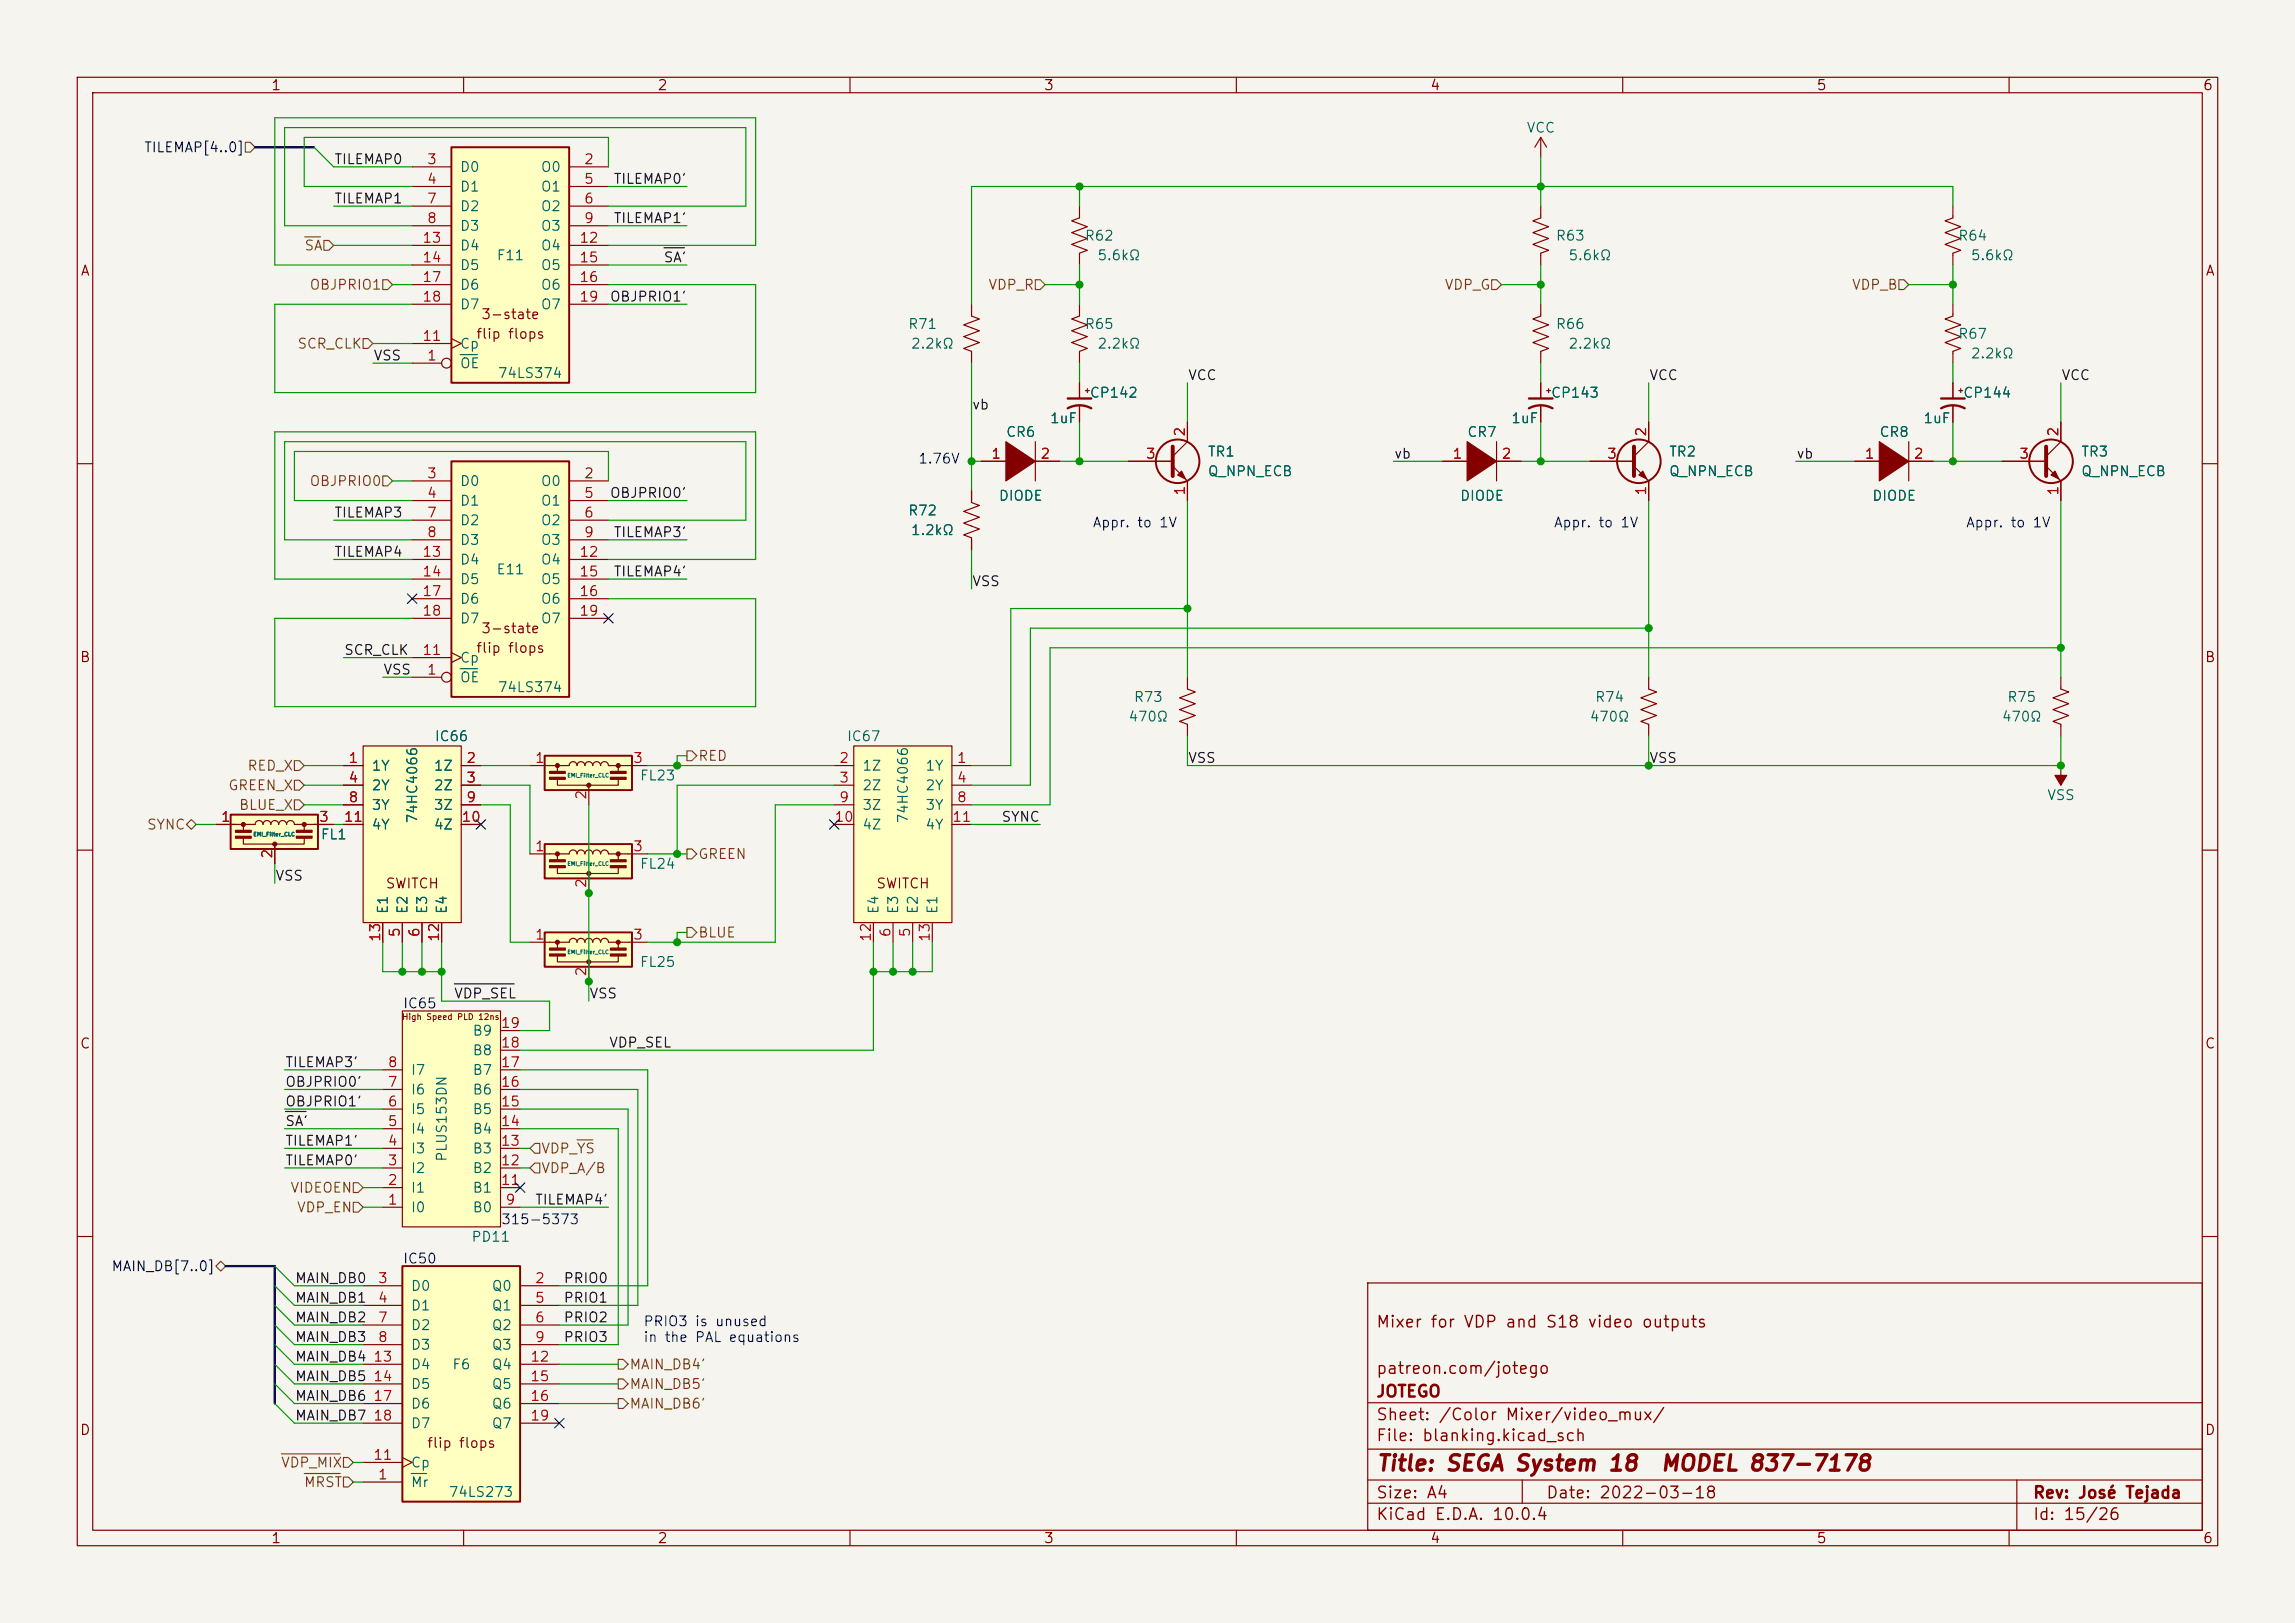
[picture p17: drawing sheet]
<svg xmlns="http://www.w3.org/2000/svg" width="297mm" height="210mm" viewBox="0 0 297 210" stroke-linecap="round" stroke-linejoin="round" font-family="sans-serif">
<defs><g id="words">
<g font-size="2" fill="#840000">
<text x="178" y="190.8">Title: SEGA System 18</text>
<text x="214.8" y="190.8">MODEL 837-7178</text>
</g>
<g font-size="1.5" fill="#840000">
<text x="178" y="172.2">Mixer for VDP and S18 video outputs</text>
<text x="178" y="178.2">patreon.com/jotego</text>
<text x="178" y="184.2">Sheet: /Color Mixer/video_mux/</text>
<text x="178" y="181.2">JOTEGO</text>
<text x="178" y="186.9">File: blanking.kicad_sch</text>
<text x="178" y="197.1">KiCad E.D.A. 10.0.4</text>
<text x="178" y="194.3">Size: A4</text>
<text x="200" y="194.3">Date: 2022-03-18</text>
<text x="263" y="194.3">Rev: José Tejada</text>
<text x="263" y="197.1">Id: 15/26</text>
</g>
<g font-size="1.3" fill="#840000">
<text x="35" y="12">1</text>
<text x="85" y="12">2</text>
<text x="135" y="12">3</text>
<text x="185" y="12">4</text>
<text x="235" y="12">5</text>
<text x="285" y="12">6</text>
<text x="10.3" y="36">A</text>
<text x="285.3" y="36">A</text>
<text x="62.2" y="41.6">3-state</text>
<text x="61.5" y="44.2">flip flops</text>
<text x="62.2" y="82.3">3-state</text>
<text x="10.3" y="86">B</text>
<text x="61.5" y="84.8">flip flops</text>
<text x="285.3" y="86">B</text>
<text x="49.8" y="115.3">SWITCH</text>
<text x="113.3" y="115.3">SWITCH</text>
<text x="10.3" y="136">C</text>
<text x="285.3" y="136">C</text>
<text x="10.3" y="186">D</text>
<text x="285.3" y="186">D</text>
<text x="55.2" y="187.7">flip flops</text>
<text x="35" y="200">1</text>
<text x="85" y="200">2</text>
<text x="135" y="200">3</text>
<text x="185" y="200">4</text>
<text x="235" y="200">5</text>
<text x="285" y="200">6</text>
</g>
<g font-size="1.3" fill="#006464">
<text x="197.5" y="17.5">VCC</text>
<text x="59.4" y="22.6">D0</text>
<text x="69.9" y="22.6">O0</text>
<text x="59.4" y="25.1">D1</text>
<text x="59.4" y="27.6">D2</text>
<text x="69.9" y="25.1">O1</text>
<text x="69.9" y="27.6">O2</text>
<text x="59.4" y="30.2">D3</text>
<text x="59.4" y="32.7">D4</text>
<text x="59.4" y="35.3">D5</text>
<text x="64.2" y="34">F11</text>
<text x="69.9" y="30.2">O3</text>
<text x="69.9" y="32.7">O4</text>
<text x="69.9" y="35.3">O5</text>
<text x="140.3" y="31.5">R62</text>
<text x="141.9" y="34">5.6kΩ</text>
<text x="201.3" y="31.5">R63</text>
<text x="202.9" y="34">5.6kΩ</text>
<text x="253.3" y="31.5">R64</text>
<text x="255" y="34">5.6kΩ</text>
<text x="59.4" y="37.8">D6</text>
<text x="59.4" y="40.3">D7</text>
<text x="69.9" y="37.8">O6</text>
<text x="69.9" y="40.3">O7</text>
<text x="59.4" y="48">OE</text>
<text x="59.4" y="45.4">Cp</text>
<text x="117.4" y="42.9">R71</text>
<text x="117.8" y="45.4">2.2kΩ</text>
<text x="140.3" y="42.9">R65</text>
<text x="141.9" y="45.4">2.2kΩ</text>
<text x="201.3" y="42.9">R66</text>
<text x="202.9" y="45.4">2.2kΩ</text>
<text x="253.3" y="44.2">R67</text>
<text x="255" y="46.7">2.2kΩ</text>
<text x="64.3" y="49.2">74LS374</text>
<text x="140.9" y="51.8">CP142</text>
<text x="200.6" y="51.8">CP143</text>
<text x="254" y="51.8">CP144</text>
<text x="130.1" y="56.9">CR6</text>
<text x="135.8" y="55.1">1uF</text>
<text x="156.2" y="59.4">TR1</text>
<text x="189.8" y="56.9">CR7</text>
<text x="195.5" y="55.1">1uF</text>
<text x="215.9" y="59.4">TR2</text>
<text x="243.1" y="56.9">CR8</text>
<text x="248.8" y="55.1">1uF</text>
<text x="269.2" y="59.4">TR3</text>
<text x="59.4" y="63.2">D0</text>
<text x="59.4" y="65.7">D1</text>
<text x="69.9" y="63.2">O0</text>
<text x="69.9" y="65.7">O1</text>
<text x="129.2" y="65.1">DIODE</text>
<text x="156.2" y="61.9">Q_NPN_ECB</text>
<text x="188.9" y="65.1">DIODE</text>
<text x="215.9" y="61.9">Q_NPN_ECB</text>
<text x="242.2" y="65.1">DIODE</text>
<text x="269.2" y="61.9">Q_NPN_ECB</text>
<text x="59.4" y="68.3">D2</text>
<text x="59.4" y="70.8">D3</text>
<text x="69.9" y="68.3">O2</text>
<text x="69.9" y="70.8">O3</text>
<text x="117.4" y="67">R72</text>
<text x="117.8" y="69.6">1.2kΩ</text>
<text x="59.4" y="73.4">D4</text>
<text x="59.4" y="75.9">D5</text>
<text x="64.2" y="74.6">E11</text>
<text x="69.9" y="73.4">O4</text>
<text x="69.9" y="75.9">O5</text>
<text x="59.4" y="78.4">D6</text>
<text x="59.4" y="81">D7</text>
<text x="69.9" y="78.4">O6</text>
<text x="69.9" y="81">O7</text>
<text x="59.4" y="88.6">OE</text>
<text x="59.4" y="86.1">Cp</text>
<text x="64.3" y="89.9">74LS374</text>
<text x="145.9" y="93.7">470Ω</text>
<text x="146.6" y="91.1">R73</text>
<text x="205.6" y="93.7">470Ω</text>
<text x="206.3" y="91.1">R74</text>
<text x="259" y="93.7">470Ω</text>
<text x="259.7" y="91.1">R75</text>
<text x="48" y="100">1Y</text>
<text x="56.1" y="100">1Z</text>
<text x="56.2" y="96.2">IC66</text>
<text x="82.7" y="101.3">FL23</text>
<text x="109.5" y="96.2">IC67</text>
<text x="111.5" y="100">1Z</text>
<text x="119.7" y="100">1Y</text>
<text x="48" y="102.6">2Y</text>
<text x="48" y="105.1">3Y</text>
<text x="48" y="107.7">4Y</text>
<text x="54.3" y="106.6" transform="rotate(-90 54.3 106.6)">74HC4066</text>
<text x="56.1" y="102.6">2Z</text>
<text x="56.1" y="105.1">3Z</text>
<text x="56.1" y="107.7">4Z</text>
<text x="111.5" y="102.6">2Z</text>
<text x="111.5" y="105.1">3Z</text>
<text x="111.5" y="107.7">4Z</text>
<text x="117.8" y="106.6" transform="rotate(-90 117.8 106.6)">74HC4066</text>
<text x="119.7" y="102.6">2Y</text>
<text x="119.7" y="105.1">3Y</text>
<text x="119.7" y="107.7">4Y</text>
<text x="264.8" y="103.8">VSS</text>
<text x="41.4" y="108.9">FL1</text>
<text x="82.7" y="112.7">FL24</text>
<text x="50.5" y="118.4" transform="rotate(-90 50.5 118.4)">E1</text>
<text x="53" y="118.4" transform="rotate(-90 53 118.4)">E2</text>
<text x="55.6" y="118.4" transform="rotate(-90 55.6 118.4)">E3</text>
<text x="58.1" y="118.4" transform="rotate(-90 58.1 118.4)">E4</text>
<text x="114" y="118.4" transform="rotate(-90 114 118.4)">E4</text>
<text x="116.5" y="118.4" transform="rotate(-90 116.5 118.4)">E3</text>
<text x="119.1" y="118.4" transform="rotate(-90 119.1 118.4)">E2</text>
<text x="121.6" y="118.4" transform="rotate(-90 121.6 118.4)">E1</text>
<text x="82.7" y="125.4">FL25</text>
<text x="61.1" y="136.9">B8</text>
<text x="61.1" y="134.3">B9</text>
<text x="53.1" y="141.9">I6</text>
<text x="53.1" y="139.4">I7</text>
<text x="61.1" y="141.9">B6</text>
<text x="61.1" y="139.4">B7</text>
<text x="53.1" y="149.6">I3</text>
<text x="53.1" y="147">I4</text>
<text x="53.1" y="144.5">I5</text>
<text x="61.1" y="149.6">B3</text>
<text x="61.1" y="147">B4</text>
<text x="61.1" y="144.5">B5</text>
<text x="53.1" y="154.6">I1</text>
<text x="53.1" y="152.1">I2</text>
<text x="58.1" y="150.4" transform="rotate(-90 58.1 150.4)">PLUS153DN</text>
<text x="61.1" y="154.6">B1</text>
<text x="61.1" y="152.1">B2</text>
<text x="53.1" y="157.2">I0</text>
<text x="60.9" y="161">PD11</text>
<text x="61.1" y="157.2">B0</text>
<text x="53.1" y="167.3">D0</text>
<text x="63.6" y="167.3">Q0</text>
<text x="53.1" y="169.9">D1</text>
<text x="53.1" y="172.4">D2</text>
<text x="63.6" y="169.9">Q1</text>
<text x="63.6" y="172.4">Q2</text>
<text x="53.1" y="175">D3</text>
<text x="53.1" y="177.5">D4</text>
<text x="58.4" y="177.5">F6</text>
<text x="63.6" y="175">Q3</text>
<text x="63.6" y="177.5">Q4</text>
<text x="53.1" y="180">D5</text>
<text x="53.1" y="182.6">D6</text>
<text x="53.1" y="185.1">D7</text>
<text x="63.6" y="180">Q5</text>
<text x="63.6" y="182.6">Q6</text>
<text x="63.6" y="185.1">Q7</text>
<text x="53.1" y="190.2">Cp</text>
<text x="53.1" y="192.7">Mr</text>
<text x="58" y="194">74LS273</text>
</g>
<g font-size="1.3" fill="#000084">
<text x="18.6" y="20">TILEMAP[4..0]</text>
<text x="14.3" y="164.8">MAIN_DB[7..0]</text>
</g>
<g font-size="1.3" fill="#0f0f0f">
<text x="43.2" y="21.6">TILEMAP0</text>
<text x="43.2" y="26.6">TILEMAP1</text>
<text x="79.3" y="29.2">TILEMAP1'</text>
<text x="79.3" y="24.1">TILEMAP0'</text>
<text x="85.8" y="34.3">SA'</text>
<text x="78.8" y="39.3">OBJPRIO1'</text>
<text x="48.3" y="47">VSS</text>
<text x="125.7" y="53.3">vb</text>
<text x="153.7" y="49.5">VCC</text>
<text x="213.4" y="49.5">VCC</text>
<text x="266.7" y="49.5">VCC</text>
<text x="180.3" y="59.7">vb</text>
<text x="232.4" y="59.7">vb</text>
<text x="78.8" y="64.7">OBJPRIO0'</text>
<text x="43.2" y="67.3">TILEMAP3</text>
<text x="79.3" y="69.8">TILEMAP3'</text>
<text x="43.2" y="72.4">TILEMAP4</text>
<text x="79.3" y="74.9">TILEMAP4'</text>
<text x="125.7" y="76.2">VSS</text>
<text x="44.4" y="85.1">SCR_CLK</text>
<text x="49.5" y="87.6">VSS</text>
<text x="153.7" y="99">VSS</text>
<text x="213.4" y="99">VSS</text>
<text x="129.5" y="106.6">SYNC</text>
<text x="35.6" y="114.3">VSS</text>
<text x="58.7" y="129.5">VDP_SEL</text>
<text x="76.2" y="129.5">VSS</text>
<text x="78.7" y="135.9">VDP_SEL</text>
<text x="36.8" y="143.5">OBJPRIO1'</text>
<text x="36.8" y="138.4">TILEMAP3'</text>
<text x="36.8" y="140.9">OBJPRIO0'</text>
<text x="36.8" y="146">SA'</text>
<text x="36.8" y="148.6">TILEMAP1'</text>
<text x="36.8" y="151.1">TILEMAP0'</text>
<text x="69.2" y="156.2">TILEMAP4'</text>
<text x="38.1" y="166.3">MAIN_DB0</text>
<text x="72.9" y="166.3">PRIO0</text>
<text x="38.1" y="171.4">MAIN_DB2</text>
<text x="38.1" y="174">MAIN_DB3</text>
<text x="38.1" y="168.9">MAIN_DB1</text>
<text x="72.9" y="171.4">PRIO2</text>
<text x="72.9" y="168.9">PRIO1</text>
<text x="72.9" y="174">PRIO3</text>
<text x="38.1" y="176.5">MAIN_DB4</text>
<text x="38.1" y="179">MAIN_DB5</text>
<text x="38.1" y="184.1">MAIN_DB7</text>
<text x="38.1" y="181.6">MAIN_DB6</text>
</g>
<g font-size="1.3" fill="#a90000">
<text x="55.2" y="21.6">3</text>
<text x="75.5" y="21.6">2</text>
<text x="55.2" y="24.1">4</text>
<text x="55.2" y="26.6">7</text>
<text x="55.2" y="29.2">8</text>
<text x="75.5" y="24.1">5</text>
<text x="75.5" y="26.6">6</text>
<text x="75.5" y="29.2">9</text>
<text x="54.6" y="31.7">13</text>
<text x="54.6" y="34.3">14</text>
<text x="74.9" y="31.7">12</text>
<text x="74.9" y="34.3">15</text>
<text x="54.6" y="36.8">17</text>
<text x="54.6" y="39.3">18</text>
<text x="74.9" y="36.8">16</text>
<text x="74.9" y="39.3">19</text>
<text x="54.6" y="44.4">11</text>
<text x="55.2" y="47">1</text>
<text x="128.2" y="59.7">1</text>
<text x="134.5" y="59.7">2</text>
<text x="148.2" y="59.7">3</text>
<text x="153.6" y="56.6" transform="rotate(-90 153.6 56.6)">2</text>
<text x="187.9" y="59.7">1</text>
<text x="194.2" y="59.7">2</text>
<text x="207.9" y="59.7">3</text>
<text x="213.3" y="56.6" transform="rotate(-90 213.3 56.6)">2</text>
<text x="241.2" y="59.7">1</text>
<text x="247.6" y="59.7">2</text>
<text x="261.2" y="59.7">3</text>
<text x="266.7" y="56.6" transform="rotate(-90 266.7 56.6)">2</text>
<text x="55.2" y="62.2">3</text>
<text x="55.2" y="64.7">4</text>
<text x="75.5" y="62.2">2</text>
<text x="75.5" y="64.7">5</text>
<text x="153.6" y="64.2" transform="rotate(-90 153.6 64.2)">1</text>
<text x="213.3" y="64.2" transform="rotate(-90 213.3 64.2)">1</text>
<text x="266.7" y="64.2" transform="rotate(-90 266.7 64.2)">1</text>
<text x="55.2" y="67.3">7</text>
<text x="55.2" y="69.8">8</text>
<text x="75.5" y="67.3">6</text>
<text x="75.5" y="69.8">9</text>
<text x="54.6" y="72.4">13</text>
<text x="54.6" y="74.9">14</text>
<text x="54.6" y="77.4">17</text>
<text x="74.9" y="72.4">12</text>
<text x="74.9" y="74.9">15</text>
<text x="74.9" y="77.4">16</text>
<text x="54.6" y="80">18</text>
<text x="74.9" y="80">19</text>
<text x="54.6" y="85.1">11</text>
<text x="55.2" y="87.6">1</text>
<text x="45" y="99">1</text>
<text x="45" y="101.6">4</text>
<text x="60.3" y="99">2</text>
<text x="60.3" y="101.6">3</text>
<text x="69.1" y="99">1</text>
<text x="81.8" y="99">3</text>
<text x="108.5" y="99">2</text>
<text x="108.5" y="101.6">3</text>
<text x="123.8" y="99">1</text>
<text x="123.8" y="101.6">4</text>
<text x="28.5" y="106.7">1</text>
<text x="41.2" y="106.7">3</text>
<text x="44.4" y="106.7">11</text>
<text x="45" y="104.1">8</text>
<text x="59.6" y="106.7">10</text>
<text x="60.3" y="104.1">9</text>
<text x="76.2" y="103.6" transform="rotate(-90 76.2 103.6)">2</text>
<text x="107.9" y="106.7">10</text>
<text x="108.5" y="104.1">9</text>
<text x="123.1" y="106.7">11</text>
<text x="123.8" y="104.1">8</text>
<text x="35.5" y="111.2" transform="rotate(-90 35.5 111.2)">2</text>
<text x="69.1" y="110.5">1</text>
<text x="81.8" y="110.5">3</text>
<text x="76.2" y="115" transform="rotate(-90 76.2 115)">2</text>
<text x="49.5" y="122" transform="rotate(-90 49.5 122)">13</text>
<text x="52" y="121.4" transform="rotate(-90 52 121.4)">5</text>
<text x="54.6" y="121.4" transform="rotate(-90 54.6 121.4)">6</text>
<text x="57.1" y="122" transform="rotate(-90 57.1 122)">12</text>
<text x="69.1" y="121.9">1</text>
<text x="81.8" y="121.9">3</text>
<text x="113" y="122" transform="rotate(-90 113 122)">12</text>
<text x="115.5" y="121.4" transform="rotate(-90 115.5 121.4)">6</text>
<text x="118.1" y="121.4" transform="rotate(-90 118.1 121.4)">5</text>
<text x="120.6" y="122" transform="rotate(-90 120.6 122)">13</text>
<text x="76.2" y="126.4" transform="rotate(-90 76.2 126.4)">2</text>
<text x="64.7" y="135.9">18</text>
<text x="64.7" y="133.3">19</text>
<text x="50.1" y="143.5">6</text>
<text x="50.1" y="140.9">7</text>
<text x="50.1" y="138.4">8</text>
<text x="64.7" y="143.5">15</text>
<text x="64.7" y="140.9">16</text>
<text x="64.7" y="138.4">17</text>
<text x="50.1" y="148.6">4</text>
<text x="50.1" y="146">5</text>
<text x="64.7" y="148.6">13</text>
<text x="64.7" y="146">14</text>
<text x="50.1" y="153.6">2</text>
<text x="50.1" y="151.1">3</text>
<text x="64.7" y="153.6">11</text>
<text x="64.7" y="151.1">12</text>
<text x="50.1" y="156.2">1</text>
<text x="65.3" y="156.2">9</text>
<text x="48.8" y="166.3">3</text>
<text x="69.1" y="166.3">2</text>
<text x="48.8" y="168.9">4</text>
<text x="48.8" y="171.4">7</text>
<text x="48.8" y="174">8</text>
<text x="69.1" y="168.9">5</text>
<text x="69.1" y="171.4">6</text>
<text x="69.1" y="174">9</text>
<text x="48.2" y="176.5">13</text>
<text x="48.2" y="179">14</text>
<text x="68.5" y="176.5">12</text>
<text x="68.5" y="179">15</text>
<text x="48.2" y="181.6">17</text>
<text x="48.2" y="184.1">18</text>
<text x="68.5" y="181.6">16</text>
<text x="68.5" y="184.1">19</text>
<text x="48.2" y="189.2">11</text>
<text x="48.8" y="191.7">1</text>
</g>
<g font-size="1.3" fill="#725600">
<text x="39.3" y="32.7">SA</text>
<text x="40" y="37.8">OBJPRIO1</text>
<text x="127.8" y="37.8">VDP_R</text>
<text x="186.9" y="37.8">VDP_G</text>
<text x="239.6" y="37.8">VDP_B</text>
<text x="38.4" y="45.4">SCR_CLK</text>
<text x="40" y="63.2">OBJPRIO0</text>
<text x="31.9" y="100">RED_X</text>
<text x="90.3" y="98.8">RED</text>
<text x="18.9" y="107.7">SYNC</text>
<text x="29.4" y="102.6">GREEN_X</text>
<text x="30.8" y="105.1">BLUE_X</text>
<text x="90.3" y="111.5">GREEN</text>
<text x="90.3" y="121.6">BLUE</text>
<text x="70" y="149.6">VDP_YS</text>
<text x="37.5" y="154.6">VIDEOEN</text>
<text x="70" y="152.1">VDP_A/B</text>
<text x="38.3" y="157.2">VDP_EN</text>
<text x="81.4" y="177.5">MAIN_DB4'</text>
<text x="81.4" y="180">MAIN_DB5'</text>
<text x="81.4" y="182.6">MAIN_DB6'</text>
<text x="36.3" y="190.2">VDP_MIX</text>
<text x="39.2" y="192.7">MRST</text>
</g>
<g font-size="1.3" fill="#0000c2">
<text x="118.7" y="60.3">1.76V</text>
<text x="141.3" y="68.6">Appr. to 1V</text>
<text x="201" y="68.6">Appr. to 1V</text>
<text x="254.3" y="68.6">Appr. to 1V</text>
<text x="52.1" y="130.8">IC65</text>
<text x="64.8" y="158.7">315-5373</text>
<text x="52.1" y="163.8">IC50</text>
<text x="83.2" y="171.9">PRIO3 is unused</text>
<text x="83.2" y="174">in the PAL equations</text>
</g>
<text font-size=".8" fill="#840000" x="52" y="132.2">High Speed PLD 12ns</text>
<g font-size=".5" fill="#006464">
<text x="73.4" y="100.7">EMI_Filter_CLC</text>
<text x="32.7" y="108.3">EMI_Filter_CLC</text>
<text x="73.4" y="112.1">EMI_Filter_CLC</text>
<text x="73.4" y="123.6">EMI_Filter_CLC</text>
</g>
</g></defs>
<path d="M0 0h297v210h-297z" fill="#f5f4ef" stroke="#f5f4ef" stroke-width=".13"/>
<g fill="none" stroke="#840000" stroke-width=".15">
<path d="M10 10h277v190h-277zM12 12h273v186h-273zM60 10v2M110 10v2M160 10v2M210 10v2M260 10v2M125.7 39.4v1.5l1 .4-2 .7 2 .8-2 .8 2 .7-2 .8 1 .4v1.5M10 60h2M285 60h2M10 110h2M285 110h2"/>
<path d="M10 160h2M177 166h108v32h-108zM285 160h2M60 198v2M110 198v2M160 198v2M177 194.5h108M177 191.5h108M177 187.5h108M177 181.5h108M197 191.5v3M210 198v2"/>
<path d="M260 198v2M261 191.5v6.5"/>
</g>
<path d="M47 96.5h12.7v22.9h-12.7z" fill="#ffffc2"/>
<g fill="none" stroke="#840000" stroke-width=".15">
<path d="M44.4 99.1h2.6M47 96.5h12.7v22.9h-12.7zM59.7 99.1h2.5M266.7 87.6v1.6l1 .3-2 .8 2 .8-2 .7 2 .8-2 .7 1 .4v1.6M44.4 101.6h2.6M44.4 104.1h2.6M44.4 106.7h2.6M49.5 119.4v2.5M52.1 119.4v2.5M54.6 119.4v2.5M57.1 119.4v2.5M59.7 101.6h2.5"/>
<path d="M59.7 104.1h2.5M59.7 106.7h2.5"/>
</g>
<path d="M110.5 96.5h12.7v22.9h-12.7z" fill="#ffffc2"/>
<g fill="none" stroke="#840000" stroke-width=".15">
<path d="M259.1 59.7h5.7M266.7 54.6v2.6l-1.9 1.9M264.8 60.3l1.9 1.9v2.6M107.9 99.1h2.6M110.5 96.5h12.7v22.9h-12.7zM123.2 99.1h2.5M107.9 101.6h2.6M107.9 104.1h2.6M107.9 106.7h2.6M113 119.4v2.5M115.6 119.4v2.5M118.1 119.4v2.5"/>
<path d="M120.6 119.4v2.5M123.2 101.6h2.5M123.2 104.1h2.5M123.2 106.7h2.5"/>
</g>
<path d="M264.8 57.8v3.8" fill="none" stroke="#840000" stroke-width=".51"/>
<circle cx="265.4" cy="59.7" r="2.82" fill="none" stroke="#840000" stroke-width=".25"/>
<path d="M265.4 61.5l.5-.5 .5 1z" fill="#840000" stroke="#840000" stroke-width=".15"/>
<path d="M58.4 59.7h15.3v30.5h-15.3z" fill="#ffffc2"/>
<path d="M58.4 59.7h15.3v30.5h-15.3z" fill="none" stroke="#840000" stroke-width=".25"/>
<g fill="none" stroke="#840000" stroke-width=".15">
<path d="M53.3 62.2h5.1M53.3 64.8h5.1M53.3 67.3h5.1M53.3 69.9h5.1M53.3 72.4h5.1M53.3 74.9h5.1M53.3 77.5h5.1M73.7 62.2h5M73.7 64.8h5M73.7 67.3h5M73.7 69.9h5M73.7 72.4h5"/>
<path d="M73.7 74.9h5M73.7 77.5h5M53.3 87.6h3.8M53.3 85.1h5.1M53.3 80h5.1M58.4 84.5l1.3 .6-1.3 .6M73.7 80h5"/>
<circle cx="57.8" cy="87.6" r=".63"/>
</g>
<path d="M59.6 86.5h2.2" fill="none" stroke="#006464" stroke-width=".15"/>
<path d="M52.1 130.8h12.7v28h-12.7z" fill="#ffffc2"/>
<g fill="none" stroke="#840000" stroke-width=".15">
<path d="M49.5 138.4h2.6M52.1 130.8h12.7v28h-12.7zM64.8 138.4h2.5M64.8 135.9h2.5M64.8 133.4h2.5M49.5 156.2h2.6M49.5 153.7h2.6M49.5 151.1h2.6M49.5 148.6h2.6M49.5 146.1h2.6M49.5 143.5h2.6M49.5 141h2.6"/>
<path d="M64.8 156.2h2.5M64.8 153.7h2.5M64.8 151.1h2.5M64.8 148.6h2.5M64.8 146.1h2.5M64.8 143.5h2.5M64.8 141h2.5"/>
</g>
<path d="M29.8 105.4h11.3v4.5h-11.3z" fill="#ffffc2"/>
<path d="M29.8 105.4h11.3v4.5h-11.3z" fill="none" stroke="#840000" stroke-width=".25"/>
<g fill="none" stroke="#840000" stroke-width=".15">
<path d="M199.4 17.8v2.5M199.4 17.8l-.8 1.3M199.4 17.8l.8 1.3M139.7 26.7v1.5l-1 .4 2 .7-2 .8 2 .8-2 .7 2 .8-1 .4v1.5M139.7 39.4v1.5l-1 .4 2 .7-2 .8 2 .8-2 .7 2 .8-1 .4v1.5M199.4 39.4v1.5l-1 .4 2 .7-2 .8 2 .8-2 .7 2 .8-1 .4v1.5M199.4 26.7v1.5l-1 .4 2 .7-2 .8 2 .8-2 .7 2 .8-1 .4v1.5M139.7 49.5v2.1M139.7 52.6v2M140.5 50.5h.5M140.7 50.3v.5M199.4 49.5v2.1"/>
<path d="M199.4 52.6v2M200.2 50.5h.5M200.4 50.3v.5M27.9 106.7h5.1a.51 .51 0 0 1 .5-.5 .51 .51 0 0 1 .5 .5 .51 .51 0 0 1 .5-.5 .51 .51 0 0 1 .6 .5 .51 .51 0 0 1 .5-.5 .51 .51 0 0 1 .5 .5 .51 .51 0 0 1 .5-.5 .51 .51 0 0 1 .5 .5 .51 .51 0 0 1 .5-.5 .51 .51 0 0 1 .5 .5h5.1M31.5 108.5v.7h7.9v-.7M31.5 106.7v.7M35.6 109.2v2.6M39.4 106.7v.7"/>
</g>
<g fill="#840000" stroke="#840000" stroke-width=".15">
<path d="M30.5 108.2h2v.3h-2z"/>
<path d="M30.5 107.4h2v.3h-2z"/>
<path d="M38.4 108.2h2v.3h-2z"/>
<path d="M38.4 107.4h2v.3h-2z"/>
<circle cx="31.5" cy="106.7" r=".25"/>
<circle cx="35.6" cy="109.2" r=".25"/>
<circle cx="39.4" cy="106.7" r=".25"/>
</g>
<path d="M138.2 52.8a3.2 3.2 0 0 1 3 0M138.2 51.6h3M197.9 52.8a3.2 3.2 0 0 1 3 0M197.9 51.6h3" fill="none" stroke="#840000" stroke-width=".3"/>
<path d="M70.5 120.7h11.3v4.4h-11.3z" fill="#ffffc2"/>
<path d="M70.5 120.7h11.3v4.4h-11.3z" fill="none" stroke="#840000" stroke-width=".25"/>
<path d="M68.6 121.9h5.1a.51 .51 0 0 1 .5-.5 .51 .51 0 0 1 .5 .5 .51 .51 0 0 1 .5-.5 .51 .51 0 0 1 .5 .5 .51 .51 0 0 1 .5-.5 .51 .51 0 0 1 .5 .5 .51 .51 0 0 1 .5-.5 .51 .51 0 0 1 .5 .5 .51 .51 0 0 1 .5-.5 .51 .51 0 0 1 .5 .5h5.1M72.1 123.7v.8h7.9v-.8M72.1 121.9v.8M76.2 124.5v2.5M80 121.9v.8" fill="none" stroke="#840000" stroke-width=".15"/>
<g fill="#840000" stroke="#840000" stroke-width=".15">
<path d="M71.1 123.4h2.1v.3h-2.1z"/>
<path d="M71.1 122.7h2.1v.2h-2.1z"/>
<path d="M79 123.4h2v.3h-2z"/>
<path d="M79 122.7h2v.2h-2z"/>
<circle cx="72.1" cy="121.9" r=".25"/>
<circle cx="76.2" cy="124.5" r=".25"/>
<circle cx="80" cy="121.9" r=".25"/>
</g>
<path d="M70.5 109.2h11.3v4.5h-11.3z" fill="#ffffc2"/>
<path d="M70.5 109.2h11.3v4.5h-11.3z" fill="none" stroke="#840000" stroke-width=".25"/>
<path d="M68.6 110.5h5.1a.51 .51 0 0 1 .5-.5 .51 .51 0 0 1 .5 .5 .51 .51 0 0 1 .5-.5 .51 .51 0 0 1 .5 .5 .51 .51 0 0 1 .5-.5 .51 .51 0 0 1 .5 .5 .51 .51 0 0 1 .5-.5 .51 .51 0 0 1 .5 .5 .51 .51 0 0 1 .5-.5 .51 .51 0 0 1 .5 .5h5.1M72.1 112.3v.7h7.9v-.7M72.1 110.5v.8M76.2 113v2.6M80 110.5v.8" fill="none" stroke="#840000" stroke-width=".15"/>
<g fill="#840000" stroke="#840000" stroke-width=".15">
<path d="M71.1 112h2.1v.3h-2.1z"/>
<path d="M71.1 111.3h2.1v.2h-2.1z"/>
<path d="M79 112h2v.3h-2z"/>
<path d="M79 111.3h2v.2h-2z"/>
<circle cx="72.1" cy="110.5" r=".25"/>
<circle cx="76.2" cy="113" r=".25"/>
<circle cx="80" cy="110.5" r=".25"/>
</g>
<path d="M70.5 97.8h11.3v4.4h-11.3z" fill="#ffffc2"/>
<path d="M70.5 97.8h11.3v4.4h-11.3z" fill="none" stroke="#840000" stroke-width=".25"/>
<path d="M68.6 99.1h5.1a.51 .51 0 0 1 .5-.5 .51 .51 0 0 1 .5 .5 .51 .51 0 0 1 .5-.5 .51 .51 0 0 1 .5 .5 .51 .51 0 0 1 .5-.5 .51 .51 0 0 1 .5 .5 .51 .51 0 0 1 .5-.5 .51 .51 0 0 1 .5 .5 .51 .51 0 0 1 .5-.5 .51 .51 0 0 1 .5 .5h5.1M72.1 99.1v.7M80 99.1v.7M72.1 100.8v.8h7.9v-.8M76.2 101.6v2.5" fill="none" stroke="#840000" stroke-width=".15"/>
<g fill="#840000" stroke="#840000" stroke-width=".15">
<path d="M71.1 100.6h2.1v.2h-2.1z"/>
<path d="M71.1 99.8h2.1v.3h-2.1z"/>
<path d="M79 100.6h2v.2h-2z"/>
<path d="M79 99.8h2v.3h-2z"/>
<circle cx="72.1" cy="99.1" r=".25"/>
<circle cx="76.2" cy="101.6" r=".25"/>
<circle cx="80" cy="99.1" r=".25"/>
</g>
<path d="M52.1 163.8h15.2v30.5h-15.2z" fill="#ffffc2"/>
<g fill="none" stroke="#840000" stroke-width=".25">
<path d="M52.1 163.8h15.2v30.5h-15.2z"/>
<circle cx="152.4" cy="59.7" r="2.82"/>
<circle cx="212.1" cy="59.7" r="2.82"/>
</g>
<g fill="none" stroke="#840000" stroke-width=".15">
<path d="M252.7 26.7v1.5l-1 .4 2 .7-2 .8 2 .8-2 .7 2 .8-1 .4v1.5M252.7 39.4v1.5l-1 .4 2 .7-2 .8 2 .8-2 .7 2 .8-1 .4v1.5M127 59.7h3.8M133.3 59.7h3.9M134 57.2v5M146 59.7h5.8M153.7 54.6v2.6l-1.9 1.9M186.7 59.7h3.8M193 59.7h3.8M193.7 57.2v5M205.7 59.7h5.8M213.4 54.6v2.6l-1.9 1.9"/>
<path d="M240 59.7h3.8M246.4 59.7h3.8M247 57.2v5M252.7 49.5v2.1M252.7 52.6v2M253.5 50.5h.5M253.7 50.3v.5M125.7 63.5v1.5l1 .4-2 .8 2 .7-2 .8 2 .8-2 .7 1 .4v1.5M151.8 60.3l1.9 1.9v2.6M211.5 60.3l1.9 1.9v2.6M153.7 87.6v1.6l1 .3-2 .8 2 .8-2 .7 2 .8-2 .7 1 .4v1.6M213.4 87.6v1.6l1 .3-2.1 .8 2.1 .8-2.1 .7 2.1 .8-2.1 .7 1.1 .4v1.6"/>
<path d="M266.7 99.1v2.5M47 166.4h5.1M47 168.9h5.1M47 171.5h5.1M47 174h5.1M47 176.5h5.1M47 179.1h5.1M67.3 166.4h5.1M67.3 168.9h5.1M67.3 171.5h5.1M67.3 174h5.1M67.3 176.5h5.1"/>
<path d="M67.3 179.1h5.1M47 191.8h5.1M47 189.2h5.1M47 181.6h5.1M47 184.2h5.1M52.1 188.6l1.2 .6-1.2 .7M67.3 181.6h5.1M67.3 184.2h5.1"/>
</g>
<path d="M53.2 190.7h2" fill="none" stroke="#006464" stroke-width=".15"/>
<g fill="#840000" stroke="#840000" stroke-width=".15">
<path d="M130.2 57.2l3.8 2.5-3.8 2.5z"/>
<path d="M243.2 57.2l3.8 2.5-3.8 2.5z"/>
<path d="M265.9 100.3h1.6l-.8 1.3z"/>
<path d="M189.9 57.2l3.8 2.5-3.8 2.5z"/>
<path d="M212.1 61.5l.5-.5 .5 1z"/>
<path d="M152.9 61l.5 1-1-.5z"/>
</g>
<path d="M251.2 52.8a3.2 3.2 0 0 1 3.1 0M251.2 51.6h3.1" fill="none" stroke="#840000" stroke-width=".3"/>
<path d="M151.8 57.8v3.8M211.5 57.8v3.8" fill="none" stroke="#840000" stroke-width=".51"/>
<path d="M58.4 19.1h15.3v30.4h-15.3z" fill="#ffffc2"/>
<path d="M58.4 19.1h15.3v30.4h-15.3z" fill="none" stroke="#840000" stroke-width=".25"/>
<g fill="none" stroke="#840000" stroke-width=".15">
<path d="M53.3 21.6h5.1M53.3 24.1h5.1M53.3 26.7h5.1M53.3 29.2h5.1M53.3 31.8h5.1M53.3 34.3h5.1M53.3 36.8h5.1M53.3 39.4h5.1M73.7 21.6h5M73.7 24.1h5M73.7 26.7h5M73.7 29.2h5"/>
<path d="M73.7 31.8h5M73.7 34.3h5M73.7 36.8h5M73.7 39.4h5M53.3 47h3.8M53.3 44.5h5.1M58.4 43.8l1.3 .7-1.3 .6M127 59.7h3.8M133.3 59.7h3.9M139.7 49.5v2.1M139.7 52.6v2M146 59.7h5.8"/>
<path d="M153.7 54.6v2.6M186.7 59.7h3.8M193 59.7h3.8M199.4 49.5v2.1M199.4 52.6v2M205.7 59.7h5.8M213.4 54.6v2.6M240 59.7h3.8M246.4 59.7h3.8M252.7 49.5v2.1M252.7 52.6v2M259.1 59.7h5.7"/>
<path d="M266.7 54.6v2.6M125.7 63.5v1.3M125.7 69.9v1.2M153.7 62.2v2.6M213.4 62.2v2.6M266.7 62.2v2.6M44.4 99.1h2.6M59.7 99.1h2.5M27.9 106.7h2.6M35.6 109.2v2.6M40.6 106.7h2.6M44.4 106.7h2.6"/>
<path d="M44.4 101.6h2.6M44.4 104.1h2.6M49.5 119.4v2.5M52.1 119.4v2.5M54.6 119.4v2.5M57.1 119.4v2.5M59.7 106.7h2.5M59.7 101.6h2.5M59.7 104.1h2.5"/>
<circle cx="57.8" cy="47" r=".63"/>
</g>
<path d="M59.6 45.9h2.2" fill="none" stroke="#006464" stroke-width=".15"/>
<g fill="none" stroke="#725600" stroke-width=".15">
<path d="M31.7 18.4h.7l.6 .7-.6 .6h-.7zM39.4 30.6h2.1M41.9 31.1h.6l.7 .7-.7 .6h-.6zM49.5 36.2h.7l.6 .6-.6 .7h-.7zM134 36.2h.6l.7 .6-.7 .7h-.6zM193 36.2h.7l.6 .6-.6 .7h-.7zM245.7 36.2h.7l.6 .6-.6 .7h-.7zM47 43.8h.6l.7 .7-.7 .6h-.6zM49.5 61.6h.7l.6 .6-.6 .7h-.7zM38.1 98.4h.6l.7 .7-.7 .6h-.6zM88.9 97.2h.6l.7 .6-.7 .6h-.6zM24.1 106.7l.7-.7 .6 .7-.6 .6z"/>
<path d="M38.1 103.5h.6l.7 .6-.7 .7h-.6zM38.1 101h.6l.7 .6-.7 .6h-.6zM88.9 109.9h.6l.7 .6-.7 .6h-.6zM88.9 120h.6l.7 .7-.7 .6h-.6zM45.7 153h.7l.6 .7-.6 .6h-.7zM45.7 155.6h.7l.6 .6-.6 .6h-.7zM68.6 148.6l.6-.6h.6v1.2h-.6zM69.2 150.5h.6v1.3h-.6l-.6-.7zM74.7 147.5h2M27.9 163.8l.7-.6 .6 .6-.6 .7zM80 175.9h.6l.7 .6-.7 .7h-.6zM80 178.4h.6l.7 .7-.7 .6h-.6z"/>
<path d="M36.4 188.1h7.6M39.4 190.7h4.6M44.4 188.6h.7l.6 .6-.6 .7h-.7zM44.4 191.1h.7l.6 .7-.6 .6h-.7zM80 181h.6l.7 .6-.7 .6h-.6z"/>
</g>
<path d="M85.9 32.1h2.7M58.8 127.3h7.7M37 143.8h2.6" fill="none" stroke="#0f0f0f" stroke-width=".15"/>
<path d="M33 19.1h7.6M29.2 163.8h6.4v17.8" fill="none" stroke="#000084" stroke-width=".3"/>
<g fill="none" stroke="#009600" stroke-width=".15">
<path d="M40.6 19.1l2.6 2.5h10.1M43.2 31.8h10.1M43.2 26.7h10.1M50.8 36.8h2.5M78.7 21.6v-3.8h-39.3v6.3h13.9M78.7 24.1h10.2M78.7 36.8h19.1v14h-62.2v-11.4h17.7M78.7 31.8h19.1v-16.6h-62.2v19.1h17.7M78.7 39.4h10.2M78.7 34.3h10.2M78.7 26.7h17.8v-10.2h-59.7v12.7h16.5M78.7 29.2h10.2"/>
<path d="M135.3 36.8h4.4M139.7 24.1v2.6M139.7 34.3v5.1M194.3 36.8h5.1M199.4 20.3v6.4M199.4 34.3v5.1M247 36.8h5.7M252.7 26.7v-2.6h-127v15.3M252.7 34.3v5.1M48.3 47h5M48.3 44.5h5M125.7 47v16.5"/>
<path d="M125.7 59.7h1.3M137.2 59.7h8.8M139.7 47v2.5M139.7 54.6v5.1M153.7 49.5v5.1M180.3 59.7h6.4M196.8 59.7h8.9M199.4 47v2.5M199.4 54.6v5.1M213.4 49.5v5.1M232.4 59.7h7.6M250.2 59.7h8.9"/>
<path d="M252.7 47v2.5M252.7 54.6v5.1M266.7 49.5v5.1M43.2 72.4h10.1M43.2 67.3h10.1M50.8 62.2h2.5M78.7 72.4h19.1v-16.5h-62.2v19h17.7M78.7 77.5h19.1v13.9h-62.2v-11.4h17.7M78.7 62.2v-3.8h-40.6v6.4h15.2M78.7 67.3h17.8v-10.1h-59.7v12.7h16.5M78.7 64.8h10.2M78.7 69.9h10.2"/>
<path d="M78.7 74.9h10.2M125.7 71.1v5.1M153.7 78.7h-22.9v20.4h-5.1M153.7 64.8v22.8M213.4 64.8v22.8M266.7 64.8v22.8M39.4 99.1h5M44.4 85.1h8.9M49.5 87.6h3.8M62.2 99.1h6.4M83.8 99.1h24.1M88.9 97.8h-1.3v1.3"/>
<path d="M153.7 95.3v3.8h113v-3.8M213.4 81.3h-80.1v20.3h-7.6M213.4 95.3v3.8M266.7 83.8h-130.8v20.3h-10.2M25.4 106.7h2.5M35.6 111.8v2.5M39.4 101.6h5M39.4 104.1h5M43.2 106.7h1.2M62.2 104.1h3.8v17.8h2.6M62.2 101.6h6.4v8.9M76.2 104.1v25.4"/>
<path d="M83.8 110.5h5.1M107.9 104.1h-7.6v17.8h-16.5M107.9 101.6h-20.3v8.9M125.7 106.7h8.9M36.8 138.4h12.7M49.5 121.9v3.8h7.6M52.1 121.9v3.8M54.6 121.9v3.8M57.1 121.9v7.6h14v3.9h-3.8M67.3 138.4h16.5v28h-11.4M88.9 120.7h-1.3v1.2M113 121.9v14h-45.7"/>
<path d="M115.6 121.9v3.8M118.1 121.9v3.8M120.6 121.9v3.8h-7.6M36.8 146.1h12.7M36.8 151.1h12.7M36.8 148.6h12.7M36.8 141h12.7M36.8 143.5h12.7M47 156.2h2.5M47 153.7h2.5M67.3 146.1h12.7v27.9h-7.6M67.3 151.1h1.3"/>
<path d="M67.3 148.6h1.3M67.3 141h15.2v27.9h-10.1M67.3 143.5h14v28h-8.9M67.3 156.2h11.4M35.6 179.1l2.5 2.5h8.9M35.6 174l2.5 2.5h8.9M35.6 171.5l2.5 2.5h8.9M35.6 176.5l2.5 2.6h8.9M35.6 166.4l2.5 2.5h8.9M35.6 168.9l2.5 2.6h8.9M35.6 163.8l2.5 2.6h8.9M72.4 176.5h7.6"/>
<path d="M72.4 179.1h7.6M35.6 181.6l2.5 2.6h8.9M45.7 191.8h1.3M45.7 189.2h1.3M72.4 181.6h7.6"/>
</g>
<path d="M52.7 76.9l1.2 1.2M53.9 76.9l-1.2 1.2M78.1 79.4l1.2 1.2M79.3 79.4l-1.2 1.2M61.6 106.1l1.2 1.2M62.8 106.1l-1.2 1.2M107.3 106.1l1.3 1.2M108.6 106.1l-1.3 1.2M66.7 153.1l1.2 1.2M67.9 153.1l-1.2 1.2M71.8 183.5l1.2 1.3M73 183.5l-1.2 1.3" fill="none" stroke="#000084" stroke-width=".15"/>
<g fill="#009600" stroke="#009600" stroke-width=".13">
<circle cx="252.7" cy="36.8" r=".46"/>
<circle cx="266.7" cy="99.1" r=".46"/>
<circle cx="266.7" cy="83.8" r=".46"/>
<circle cx="252.7" cy="59.7" r=".46"/>
<circle cx="199.4" cy="59.7" r=".46"/>
<circle cx="118.1" cy="125.7" r=".46"/>
<circle cx="113" cy="125.7" r=".46"/>
<circle cx="115.6" cy="125.7" r=".46"/>
<circle cx="213.4" cy="81.3" r=".46"/>
<circle cx="213.4" cy="99.1" r=".46"/>
<circle cx="125.7" cy="59.7" r=".46"/>
<circle cx="153.7" cy="78.7" r=".46"/>
<circle cx="139.7" cy="59.7" r=".46"/>
<circle cx="139.7" cy="36.8" r=".46"/>
<circle cx="139.7" cy="24.1" r=".46"/>
<circle cx="199.4" cy="24.1" r=".46"/>
<circle cx="199.4" cy="36.8" r=".46"/>
<circle cx="87.6" cy="99.1" r=".46"/>
<circle cx="87.6" cy="121.9" r=".46"/>
<circle cx="87.6" cy="110.5" r=".46"/>
<circle cx="57.1" cy="125.7" r=".46"/>
<circle cx="54.6" cy="125.7" r=".46"/>
<circle cx="76.2" cy="127" r=".46"/>
<circle cx="52.1" cy="125.7" r=".46"/>
<circle cx="76.2" cy="115.6" r=".46"/>
</g>
<use href="#words"/>
</svg>
